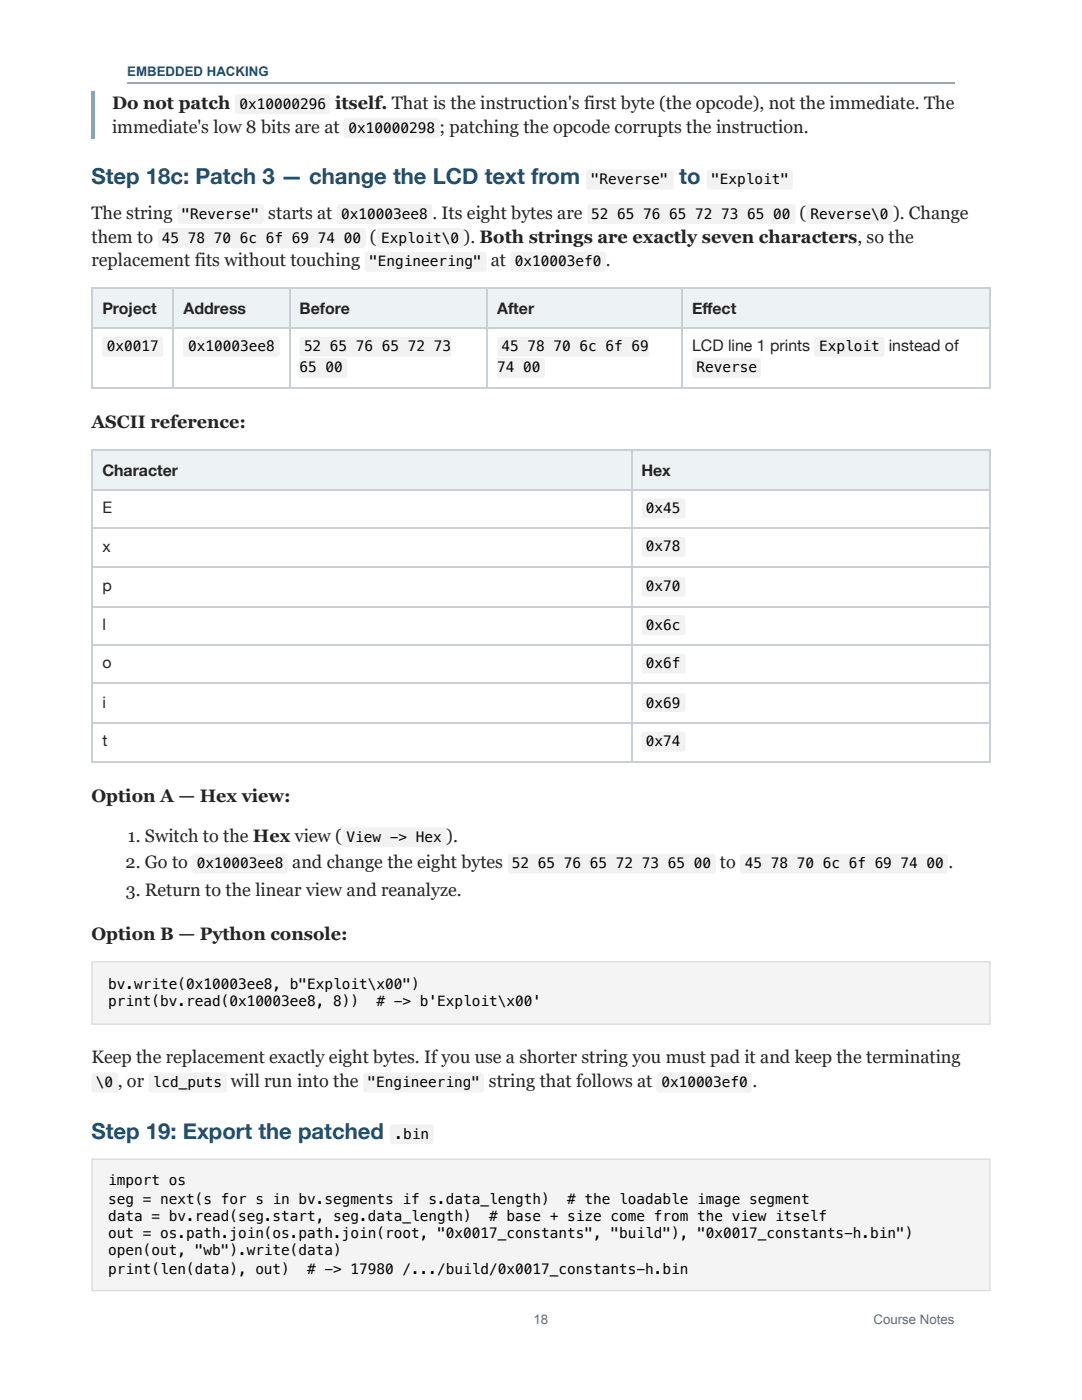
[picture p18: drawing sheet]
<svg xmlns="http://www.w3.org/2000/svg" width="216mm" height="279mm" viewBox="0 0 216 279" stroke-linecap="round" stroke-linejoin="round" font-family="sans-serif">
<defs><g id="words">
<g font-size="4.4" fill="#1f506f">
<text x="18.3" y="36.8">Step 18c: Patch 3 — change the LCD text from</text>
<text x="135.5" y="36.8">to</text>
<text x="18.3" y="227.3">Step 19: Export the patched</text>
</g>
<g font-size="3.6" fill="#242424">
<text x="22.3" y="21.7">Do not patch</text>
<text x="66.8" y="21.7">itself. That is the instruction's first byte (the opcode), not the immediate. The</text>
<text x="22.3" y="26.5">immediate's low 8 bits are at</text>
<text x="87.7" y="26.5">;</text>
<text x="89.7" y="26.5">patching the opcode corrupts the instruction.</text>
<text x="18.3" y="43.7">The string</text>
<text x="53.5" y="43.7">starts at</text>
<text x="86.3" y="43.7">.</text>
<text x="88.1" y="43.7">Its eight bytes are</text>
<text x="159.5" y="43.7">(</text>
<text x="178.2" y="43.7">). Change</text>
<text x="18.3" y="48.4">them to</text>
<text x="18.3" y="53.2">replacement fits without touching</text>
<text x="73.8" y="48.4">(</text>
<text x="92.5" y="48.4">). Both strings are exactly seven characters, so the</text>
<text x="97.9" y="53.2">at</text>
<text x="120.9" y="53.2">.</text>
<text x="18.3" y="85.5">ASCII reference:</text>
<text x="18.3" y="160.1">Option A — Hex view:</text>
<text x="25.1" y="173.3">2. Go to</text>
<text x="25.5" y="168">1. Switch to the Hex view (</text>
<text x="58.3" y="173.3">and change the eight bytes</text>
<text x="89.1" y="168">).</text>
<text x="143.7" y="173.3">to</text>
<text x="189.2" y="173.3">.</text>
<text x="25.1" y="178.9">3. Return to the linear view and reanalyze.</text>
<text x="18.3" y="187.6">Option B — Python console:</text>
<text x="18.3" y="212.2">Keep the replacement exactly eight bytes. If you use a shorter string you must pad it and keep the terminating</text>
<text x="23.5" y="217">,</text>
<text x="25.3" y="217">or</text>
<text x="46.1" y="217">will run into the</text>
<text x="97.6" y="217">string that follows at</text>
<text x="150.1" y="217">.</text>
</g>
<g font-size="3.2" fill="#242424">
<text x="20.4" y="62.7">Project</text>
<text x="36.6" y="62.7">Address</text>
<text x="59.8" y="62.7">Before</text>
<text x="99.2" y="62.7">After</text>
<text x="138.1" y="62.7">Eff ect</text>
<text x="138.1" y="70.1">LCD line 1 prints</text>
<text x="177.3" y="70.1">instead of</text>
<text x="20.4" y="95">Character</text>
<text x="128" y="95">Hex</text>
<text x="20.4" y="102.4">E</text>
<text x="20.4" y="110.1">x</text>
<text x="20.4" y="118">p</text>
<text x="20.4" y="125.7">l</text>
<text x="20.4" y="133.3">o</text>
<text x="20.4" y="141.3">i</text>
<text x="20.4" y="149">t</text>
</g>
<g font-size="2.9">
<text x="47.8" y="21.7">0x10000296</text>
<text x="69.5" y="26.4">0x10000298</text>
<text x="117.9" y="36.8">&quot;Reverse&quot;</text>
<text x="141.9" y="36.8">&quot;Exploit&quot;</text>
<text x="36.2" y="43.6">&quot;Reverse&quot;</text>
<text x="68.1" y="43.6">0x10003ee8</text>
<text x="118" y="43.6">52</text>
<text x="123.2" y="43.6">65</text>
<text x="128.4" y="43.6">76</text>
<text x="133.5" y="43.6">65</text>
<text x="138.7" y="43.6">72</text>
<text x="143.9" y="43.6">73</text>
<text x="149.1" y="43.6">65</text>
<text x="154.3" y="43.6">00</text>
<text x="161.7" y="43.6">Reverse\0</text>
<text x="32.3" y="48.4">45</text>
<text x="37.5" y="48.4">78</text>
<text x="42.7" y="48.4">70</text>
<text x="47.9" y="48.4">6c 6f 69</text>
<text x="63.4" y="48.4">74</text>
<text x="68.6" y="48.4">00</text>
<text x="73.7" y="53.2">&quot;Engineering&quot;</text>
<text x="76.1" y="48.4">Exploit\0</text>
<text x="102.7" y="53.2">0x10003ef0</text>
<text x="21.3" y="70.1">0x0017</text>
<text x="37.5" y="70.1">0x10003ee8</text>
<text x="60.7" y="70.1">52</text>
<text x="65.8" y="70.1">65</text>
<text x="71" y="70.1">76</text>
<text x="76.2" y="70.1">65</text>
<text x="81.4" y="70.1">72</text>
<text x="86.6" y="70.1">73</text>
<text x="100.1" y="70.1">45</text>
<text x="105.3" y="70.1">78</text>
<text x="110.5" y="70.1">70</text>
<text x="115.6" y="70.1">6c 6f 69</text>
<text x="163.5" y="70.1">Exploit</text>
<text x="59.8" y="74.3">65</text>
<text x="65" y="74.3">00</text>
<text x="99.2" y="74.3">74</text>
<text x="104.4" y="74.3">00</text>
<text x="139" y="74.3">Reverse</text>
<text x="128.9" y="102.4">0x45</text>
<text x="128.9" y="110.1">0x78</text>
<text x="128.9" y="118">0x70</text>
<text x="128.9" y="125.7">0x6c</text>
<text x="128.9" y="133.3">0x6f</text>
<text x="128.9" y="141.3">0x69</text>
<text x="128.9" y="148.9">0x74</text>
<text x="69.2" y="168">View -&gt; Hex</text>
<text x="39.3" y="173.3">0x10003ee8</text>
<text x="102.2" y="173.3">52</text>
<text x="107.3" y="173.3">65</text>
<text x="112.5" y="173.3">76</text>
<text x="117.7" y="173.3">65</text>
<text x="122.9" y="173.3">72</text>
<text x="128.1" y="173.3">73</text>
<text x="133.3" y="173.3">65</text>
<text x="138.4" y="173.3">00</text>
<text x="148.6" y="173.3">45</text>
<text x="153.8" y="173.3">78</text>
<text x="159" y="173.3">70</text>
<text x="164.2" y="173.3">6c 6f 69</text>
<text x="179.7" y="173.3">74</text>
<text x="184.9" y="173.3">00</text>
<text x="21.6" y="197.4">bv.write(0x10003ee8, b&quot;Exploit\x00&quot;)</text>
<text x="21.6" y="200.8">print(bv.read(0x10003ee8, 8))</text>
<text x="75.1" y="200.8"># -&gt; b'Exploit\x00'</text>
<text x="19.1" y="216.9">\0</text>
<text x="30.5" y="216.9">lcd_puts</text>
<text x="73.3" y="216.9">&quot;Engineering&quot;</text>
<text x="132" y="216.9">0x10003ef0</text>
<text x="78.8" y="227.3">.bin</text>
<text x="21.6" y="236.5">import os</text>
<text x="21.6" y="240.2">seg = next(s for s in bv.segments if s.data_length)</text>
<text x="21.6" y="243.7">data = bv.read(seg.start, seg.data_length)</text>
<text x="97.6" y="243.7"># base + size come from the view itself</text>
<text x="113.2" y="240.2"># the loadable image segment</text>
<text x="21.6" y="247.1">out = os.path.join(os.path.join(root, &quot;0x0017_constants&quot;, &quot;build&quot;), &quot;0x0017_constants-h.bin&quot;)</text>
<text x="21.6" y="250.6">open(out, &quot;wb&quot;).write(data)</text>
<text x="21.6" y="254.3">print(len(data), out)</text>
<text x="61.3" y="254.3"># -&gt; 17980 /.../build/0x0017_constants-h.bin</text>
</g>
<text font-size="2.6" fill="#1f506f" x="25.4" y="15.1">EMBEDDED HACKING</text>
<g font-size="2.6" fill="#5b6b7f">
<text x="106.5" y="264.3">18</text>
<text x="174.3" y="264.3">Course Notes</text>
</g>
</g></defs>
<path d="M18.3 18.3h.7v9.5h-.7z" fill="#77a6c1"/>
<g fill="#edf2f5">
<path d="M18.5 57.7h16.2v7.7h-16.2z"/>
<path d="M34.7 57.7h23v7.7h-23z"/>
<path d="M57.7 57.7h39.4v7.7h-39.4z"/>
<path d="M97.1 57.7h38.9v7.7h-38.9z"/>
<path d="M136 57.7h61.6v7.7h-61.6z"/>
</g>
<path d="M18.3 57.5h179.3M18.4 57.4v20.1M34.5 57.4v20.1M57.8 57.4v20.1M97.2 57.4v20.1M136.1 57.4v20.1M197.5 57.4v20.1M18.3 65.5h179.3M18.3 77.4h179.3" fill="none" stroke="#c9d0d5" stroke-width=".26"/>
<g fill="#edf2f5">
<path d="M18.5 90h107.4v7.6h-107.4z"/>
<path d="M125.9 90h71.7v7.6h-71.7z"/>
</g>
<path d="M18.3 89.8h179.3M18.3 97.8h179.3M18.4 89.7v62.4M126.1 89.7v62.4M197.5 89.7v62.4M18.3 105.4h179.3M18.3 113.1h179.3M18.3 121h179.3M18.3 128.7h179.3M18.3 136.4h179.3M18.3 144.3h179.3M18.3 152h179.3" fill="none" stroke="#c9d0d5" stroke-width=".26"/>
<path d="M18.3 191.8h179.3v12.7h-179.3z" fill="#f4f4f4"/>
<path d="M18.4 192h179.1v12.4h-179.1z" fill="none" stroke="#ddd" stroke-width=".26"/>
<path d="M18.3 231.2h179.3v26.5h-179.3z" fill="#f4f4f4"/>
<path d="M18.4 231.4h179.1v26.2h-179.1z" fill="none" stroke="#ddd" stroke-width=".26"/>
<g fill="#f2f2f2">
<path d="M47 18.9l.4-.1h18a.53 .53 0 0 1 .5 .5v2.9a.53 .53 0 0 1-.5 .6h-18a.53 .53 0 0 1-.6-.6v-2.9z"/>
<path d="M68.7 23.7l.4-.2h18.2a.53 .53 0 0 1 .5 .6v2.9a.53 .53 0 0 1-.5 .5h-18.2a.53 .53 0 0 1-.6-.5v-2.9z"/>
<path d="M117.1 34l.4-.1h16.4a.53 .53 0 0 1 .5 .5v2.9a.53 .53 0 0 1-.5 .5h-16.4a.53 .53 0 0 1-.6-.5v-2.9z"/>
<path d="M141.2 34l.4-.1h16.1a.53 .53 0 0 1 .5 .5v2.9a.53 .53 0 0 1-.5 .5h-16.1a.53 .53 0 0 1-.6-.5v-2.9z"/>
<path d="M35.6 40.9l.4-.2h16.1a.53 .53 0 0 1 .6 .6v2.9a.53 .53 0 0 1-.6 .5h-16.1a.53 .53 0 0 1-.5-.5v-2.9z"/>
<path d="M67.4 40.9l.3-.2h18a.53 .53 0 0 1 .6 .6v2.9a.53 .53 0 0 1-.6 .5h-18a.53 .53 0 0 1-.5-.5v-2.9z"/>
<path d="M117.4 40.9l.3-.2h40.5a.53 .53 0 0 1 .5 .6v2.9a.53 .53 0 0 1-.5 .5h-40.5a.53 .53 0 0 1-.5-.5v-2.9z"/>
<path d="M161 40.9l.4-.2h16.1a.53 .53 0 0 1 .6 .6v2.9a.53 .53 0 0 1-.6 .5h-16.1a.53 .53 0 0 1-.5-.5v-2.9z"/>
<path d="M31.6 45.7l.4-.2h40.5a.53 .53 0 0 1 .5 .5v2.9a.53 .53 0 0 1-.5 .6h-40.5a.53 .53 0 0 1-.5-.6v-2.9z"/>
<path d="M75.3 45.7l.4-.2h16.4a.53 .53 0 0 1 .5 .5v2.9a.53 .53 0 0 1-.5 .6h-16.4a.53 .53 0 0 1-.6-.6v-2.9z"/>
<path d="M72.9 50.4l.4-.1h23.3a.53 .53 0 0 1 .5 .5v2.9a.53 .53 0 0 1-.5 .5h-23.3a.53 .53 0 0 1-.5-.5v-2.9z"/>
<path d="M102 50.4l.4-.1h18a.53 .53 0 0 1 .5 .5v2.9a.53 .53 0 0 1-.5 .5h-18a.53 .53 0 0 1-.5-.5v-2.9z"/>
<path d="M20.5 67.4l.4-.2h11.1a.53 .53 0 0 1 .5 .5v2.9a.53 .53 0 0 1-.5 .6h-11.1a.53 .53 0 0 1-.5-.6v-2.9z"/>
<path d="M36.7 67.4l.3-.2h18.3a.53 .53 0 0 1 .5 .5v2.9a.53 .53 0 0 1-.5 .6h-18.3a.53 .53 0 0 1-.5-.6v-2.9z"/>
<path d="M60 67.4l.3-.2h29.7v4h-29.7a.53 .53 0 0 1-.5-.6v-2.9z"/>
<path d="M59.7 71.4h9.1a.53 .53 0 0 1 .5 .6v2.9a.53 .53 0 0 1-.5 .5h-9.1z"/>
<path d="M99.4 67.4l.3-.2h29.7v4h-29.7a.53 .53 0 0 1-.5-.6v-2.9z"/>
<path d="M99.2 71.4h9a.53 .53 0 0 1 .5 .6v2.9a.53 .53 0 0 1-.5 .5h-9z"/>
<path d="M162.6 67.4l.4-.2h12.9a.53 .53 0 0 1 .6 .5v2.9a.53 .53 0 0 1-.6 .6h-12.9a.53 .53 0 0 1-.5-.6v-2.9z"/>
<path d="M138.3 71.6l.3-.2h12.7a.53 .53 0 0 1 .6 .6v2.9a.53 .53 0 0 1-.6 .5h-12.7a.53 .53 0 0 1-.5-.5v-2.9z"/>
<path d="M128.2 99.6l.4-.1h7.7a.53 .53 0 0 1 .5 .5v2.9a.53 .53 0 0 1-.5 .6h-7.7a.53 .53 0 0 1-.5-.6v-2.9z"/>
<path d="M128.2 107.3l.4-.1h7.7a.53 .53 0 0 1 .5 .5v2.9a.53 .53 0 0 1-.5 .5h-7.7a.53 .53 0 0 1-.5-.5v-2.9z"/>
<path d="M128.2 115.2l.4-.1h7.7a.53 .53 0 0 1 .5 .5v2.9a.53 .53 0 0 1-.5 .6h-7.7a.53 .53 0 0 1-.5-.6v-2.9z"/>
<path d="M128.2 122.9l.4-.1h7.7a.53 .53 0 0 1 .5 .5v2.9a.53 .53 0 0 1-.5 .5h-7.7a.53 .53 0 0 1-.5-.5v-2.9z"/>
<path d="M128.2 130.6l.4-.2h7.7a.53 .53 0 0 1 .5 .6v2.9a.53 .53 0 0 1-.5 .5h-7.7a.53 .53 0 0 1-.5-.5v-2.9z"/>
<path d="M128.2 138.5l.4-.1h7.7a.53 .53 0 0 1 .5 .5v2.7a.53 .53 0 0 1-.5 .5h-7.7a.53 .53 0 0 1-.5-.5v-2.7z"/>
<path d="M128.2 146.2l.4-.2h7.7a.53 .53 0 0 1 .5 .6v2.9a.53 .53 0 0 1-.5 .5h-7.7a.53 .53 0 0 1-.5-.5v-2.9z"/>
<path d="M68.4 165.3l.4-.2h19.8a.53 .53 0 0 1 .6 .5v2.9a.53 .53 0 0 1-.6 .6h-19.8a.53 .53 0 0 1-.5-.6v-2.9z"/>
<path d="M38.5 170.5l.4-.1h18a.53 .53 0 0 1 .5 .5v2.9a.53 .53 0 0 1-.5 .6h-18a.53 .53 0 0 1-.5-.6v-2.9z"/>
<path d="M101.5 170.5l.4-.1h40.4a.53 .53 0 0 1 .6 .5v2.9a.53 .53 0 0 1-.6 .6h-40.4a.53 .53 0 0 1-.6-.6v-2.9z"/>
<path d="M147.8 170.5l.4-.1h40.4a.53 .53 0 0 1 .6 .5v2.9a.53 .53 0 0 1-.6 .6h-40.4a.53 .53 0 0 1-.6-.6v-2.9z"/>
<path d="M18.4 214.2l.4-.2h4.2a.53 .53 0 0 1 .5 .6v2.9a.53 .53 0 0 1-.5 .5h-4.2a.53 .53 0 0 1-.5-.5v-2.9z"/>
<path d="M29.8 214.2l.4-.2h14.5a.53 .53 0 0 1 .5 .6v2.9a.53 .53 0 0 1-.5 .5h-14.5a.53 .53 0 0 1-.6-.5v-2.9z"/>
<path d="M72.7 214.2l.3-.2h23a.53 .53 0 0 1 .6 .6v2.9a.53 .53 0 0 1-.6 .5h-23a.53 .53 0 0 1-.5-.5v-2.9z"/>
<path d="M131.1 214.2l.4-.2h18a.53 .53 0 0 1 .5 .6v2.9a.53 .53 0 0 1-.5 .5h-18a.53 .53 0 0 1-.5-.5v-2.9z"/>
<path d="M77.9 224.5l.4-.1h7.7a.53 .53 0 0 1 .5 .5v2.9a.53 .53 0 0 1-.5 .5h-7.7a.53 .53 0 0 1-.5-.5v-2.9z"/>
</g>
<path d="M25.4 16.5h165.1" fill="none" stroke="#9aa7b5" stroke-width=".26"/>
<use href="#words"/>
</svg>
